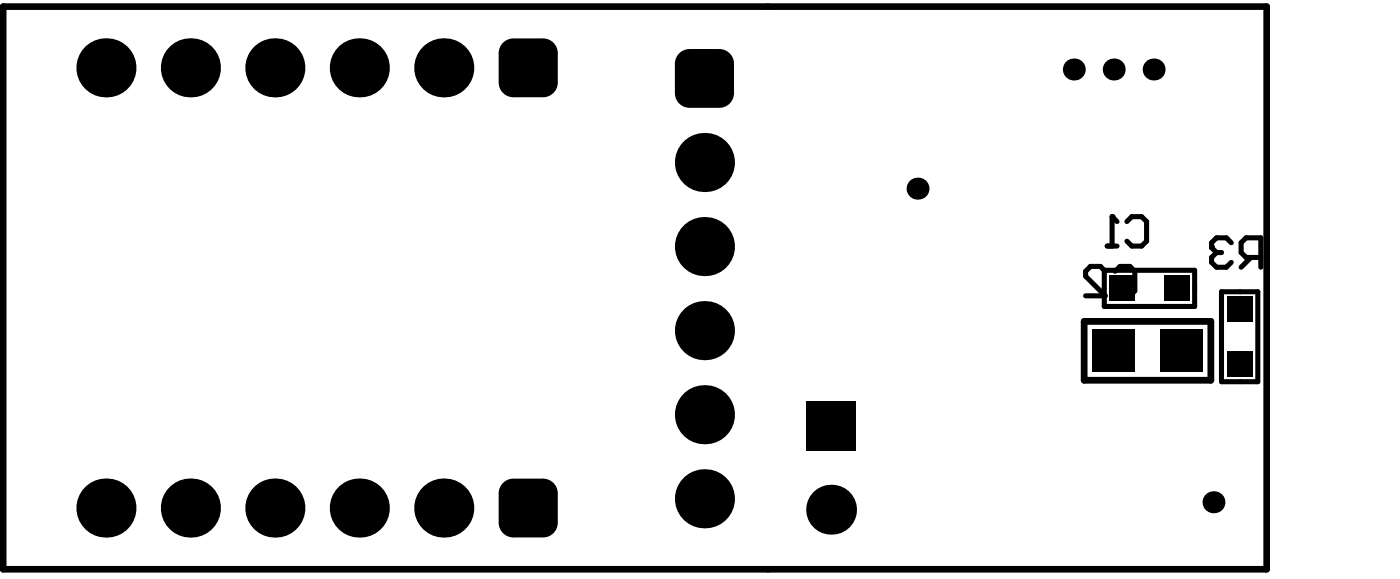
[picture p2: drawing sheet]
<svg xmlns="http://www.w3.org/2000/svg" width="140mm" height="58mm" viewBox="0 0 140 58" stroke-linecap="round" stroke-linejoin="round" font-family="sans-serif">
<path d="M.3 .7h126.4v56.2h-126.4z" fill="none" stroke="#000" stroke-width=".66"/>
<path d="M110.5 27h9v3.6h-9zM110.6 27.1l-.5-.5h-1l-.5 .5v.5l2 2h-2M110.8 24.6h.9M111.6 27.1l.4-.5h1l.5 .5v2l-.5 .5h-1l-.4-.5M111.7 22.1l-.4-.5v3M112.7 22.1l.5-.5h1l.5 .5v2l-.5 .5h-1l-.5-.5M121.7 25.2l-.5 .5v.5l.5 .5h1l.5-.5M121.7 25.2h.5M122.2 29.2h3.6v8.9h-3.6zM123.2 24.3l-.5-.5h-1l-.5 .5v.4l.5 .5M125.1 25.7l-.9 1M126.1 25.7h-1.4l-.5-.5v-.9l.5-.5h1.4v2.9" fill="none" stroke="#000" stroke-width=".51"/>
<path d="M108.5 32.1h12.6v5.9h-12.6z" fill="none" stroke="#000" stroke-width=".68"/>
<g fill="#000">
<path d="M49.9 5.3h1.5zM50.2 4.4l.3-.3 .4-.2 .5-.1v1.5h-1.5l.1-.5z"/>
<path d="M51.4 8.2v1.5zM49.9 8.2h1.5v1.5a1.48 1.48 0 0 1-1.5-1.5z"/>
<path d="M54.3 8.2h1.5zM54.3 8.2h1.5a1.47 1.47 0 0 1-1.5 1.5z"/>
<path d="M54.3 3.8v1.5zM54.3 3.8a1.48 1.48 0 0 1 1.5 1.5h-1.5z"/>
<path d="M67.5 6.4h1.5zM67.8 5.5l.3-.3 .4-.2 .5-.1v1.5h-1.5l.1-.5z"/>
<path d="M69 9.3v1.5zM67.5 9.3h1.5v1.5a1.48 1.48 0 0 1-1.5-1.5z"/>
<path d="M72 4.9v1.5zM72 4.9a1.47 1.47 0 0 1 1.4 1.5h-1.4z"/>
<path d="M72 9.3h1.4zM72 9.3h1.4a1.47 1.47 0 0 1-1.4 1.5z"/>
<path d="M49.9 49.3h1.5zM50.2 48.4l.3-.3 .4-.2 .5-.1v1.5h-1.5l.1-.5z"/>
<path d="M51.4 52.2v1.5zM49.9 52.2h1.5v1.5a1.47 1.47 0 0 1-1.5-1.5z"/>
<path d="M54.3 52.2h1.5zM54.3 52.2h1.5a1.47 1.47 0 0 1-1.5 1.5z"/>
<path d="M54.3 47.8v1.5zM54.3 47.8a1.47 1.47 0 0 1 1.5 1.5h-1.5z"/>
<circle cx="10.6" cy="6.8" r="2.96"/>
<circle cx="19" cy="6.8" r="2.96"/>
<circle cx="27.5" cy="6.8" r="2.96"/>
<circle cx="35.9" cy="6.8" r="2.96"/>
<circle cx="44.4" cy="6.8" r="2.96"/>
<circle cx="70.5" cy="16.2" r="2.96"/>
<circle cx="91.8" cy="18.9" r="1.1"/>
<circle cx="107.4" cy="6.9" r="1.1"/>
<circle cx="111.4" cy="6.9" r="1.1"/>
<circle cx="115.4" cy="6.9" r="1.1"/>
<circle cx="70.5" cy="33" r="2.96"/>
<circle cx="70.5" cy="24.6" r="2.96"/>
<circle cx="111.3" cy="21.6" r=".25"/>
<circle cx="121.2" cy="24.7" r=".25"/>
<circle cx="10.6" cy="50.8" r="2.96"/>
<circle cx="19" cy="50.8" r="2.96"/>
<circle cx="27.5" cy="50.8" r="2.96"/>
<circle cx="35.9" cy="50.8" r="2.96"/>
<circle cx="44.4" cy="50.8" r="2.96"/>
<circle cx="70.5" cy="41.4" r="2.96"/>
<circle cx="70.5" cy="49.8" r="2.96"/>
<circle cx="83.1" cy="50.9" r="2.49"/>
<circle cx="121.4" cy="50.2" r="1.1"/>
</g>
<g fill="#000">
<path d="M49.9 5.3l1.5-1.5h2.9l1.5 1.5v2.9l-1.5 1.5h-2.9l-1.5-1.5z" fill-rule="evenodd"/>
<path d="M67.5 6.4l1.5-1.5h3l1.4 1.5v2.9l-1.4 1.5h-3l-1.5-1.5z" fill-rule="evenodd"/>
<path d="M109.3 33h4.2v4.2h-4.2z" fill-rule="evenodd"/>
<path d="M111 27.5h2.5v2.5h-2.5z" fill-rule="evenodd"/>
<path d="M116.1 33h4.2v4.2h-4.2z" fill-rule="evenodd"/>
<path d="M116.5 27.5h2.5v2.5h-2.5z" fill-rule="evenodd"/>
<path d="M122.8 35.1h2.5v2.5h-2.5z" fill-rule="evenodd"/>
<path d="M122.8 29.7h2.5v2.5h-2.5z" fill-rule="evenodd"/>
<path d="M49.9 49.3l1.5-1.5h2.9l1.5 1.5v2.9l-1.5 1.5h-2.9l-1.5-1.5z" fill-rule="evenodd"/>
<path d="M80.6 40h5v5h-5z" fill-rule="evenodd"/>
</g>
</svg>
